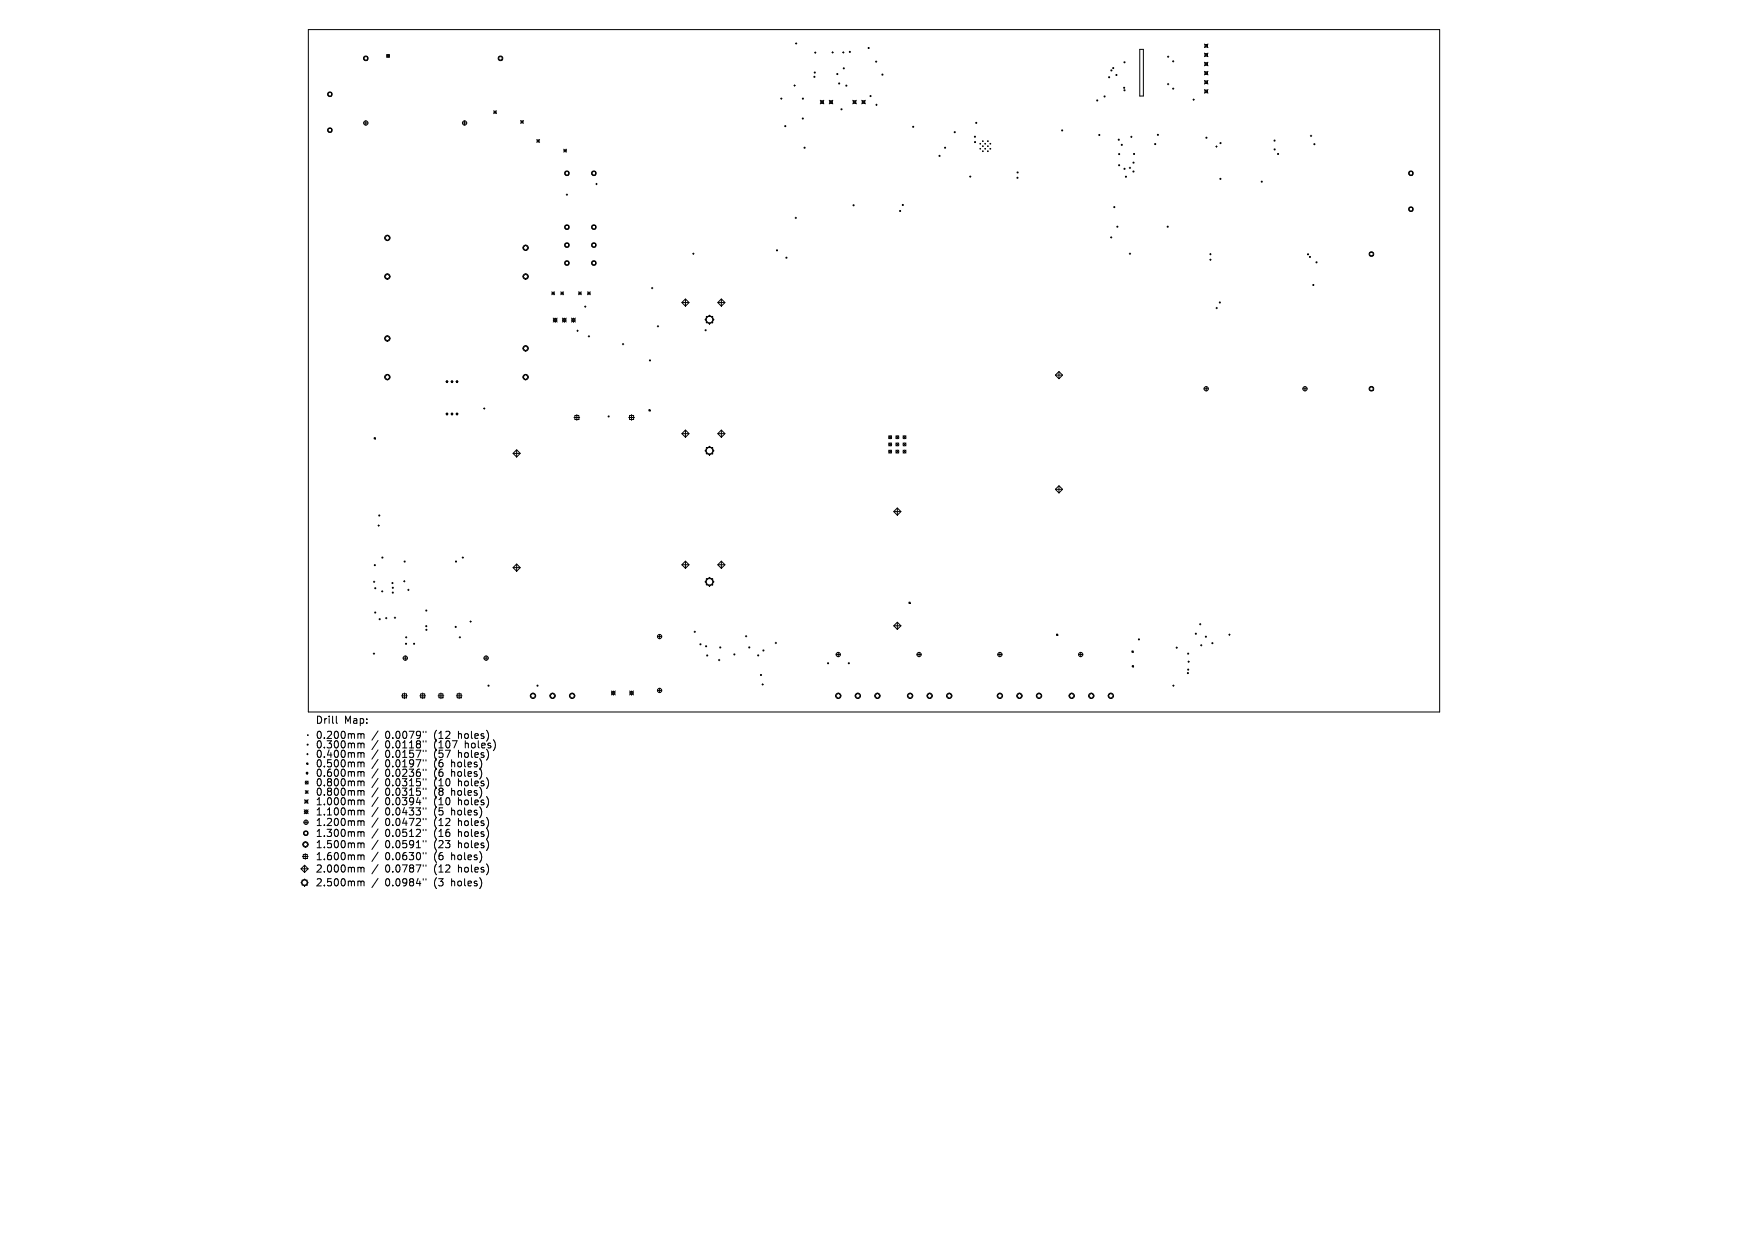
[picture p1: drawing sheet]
<svg xmlns="http://www.w3.org/2000/svg" width="297mm" height="210mm" viewBox="0 0 297 210" stroke-linecap="round" stroke-linejoin="round" font-family="sans-serif">
<defs><g id="words">
<g font-size="1.7">
<text x="53.6" y="123.1">Drill</text>
<text x="53.6" y="125.7">0.200mm</text>
<text x="58.5" y="123.1">Map:</text>
<text x="65.4" y="125.7">0.0079&quot;</text>
<text x="73.8" y="125.7">(12</text>
<text x="78" y="125.7">holes)</text>
<text x="53.6" y="127.3">0.300mm</text>
<text x="53.6" y="128.9">0.400mm</text>
<text x="53.6" y="130.5">0.500mm</text>
<text x="65.4" y="127.3">0.0118&quot;</text>
<text x="65.4" y="128.9">0.0157&quot;</text>
<text x="65.4" y="130.5">0.0197&quot;</text>
<text x="73.8" y="127.3">(107</text>
<text x="73.8" y="128.9">(57</text>
<text x="73.8" y="130.5">(6</text>
<text x="76.9" y="130.5">holes)</text>
<text x="78" y="128.9">holes)</text>
<text x="79.2" y="127.3">holes)</text>
<text x="53.6" y="132.1">0.600mm</text>
<text x="53.6" y="133.8">0.800mm</text>
<text x="53.6" y="135.4">0.800mm</text>
<text x="53.6" y="137">1.000mm</text>
<text x="65.4" y="132.1">0.0236&quot;</text>
<text x="65.4" y="133.8">0.0315&quot;</text>
<text x="65.4" y="135.4">0.0315&quot;</text>
<text x="65.4" y="137">0.0394&quot;</text>
<text x="73.8" y="132.1">(6</text>
<text x="73.8" y="133.8">(10</text>
<text x="73.8" y="135.4">(8</text>
<text x="73.8" y="137">(10</text>
<text x="76.9" y="132.1">holes)</text>
<text x="76.9" y="135.4">holes)</text>
<text x="78" y="133.8">holes)</text>
<text x="78" y="137">holes)</text>
<text x="53.6" y="138.7">1.100mm</text>
<text x="53.6" y="140.5">1.200mm</text>
<text x="53.6" y="142.4">1.300mm</text>
<text x="65.4" y="138.7">0.0433&quot;</text>
<text x="65.4" y="140.5">0.0472&quot;</text>
<text x="65.4" y="142.4">0.0512&quot;</text>
<text x="73.8" y="138.7">(5</text>
<text x="73.8" y="140.5">(12</text>
<text x="73.8" y="142.4">(16</text>
<text x="76.9" y="138.7">holes)</text>
<text x="78" y="140.5">holes)</text>
<text x="78" y="142.4">holes)</text>
<text x="53.6" y="144.3">1.500mm</text>
<text x="53.6" y="146.3">1.600mm</text>
<text x="53.6" y="148.4">2.000mm</text>
<text x="65.4" y="144.3">0.0591&quot;</text>
<text x="65.4" y="146.3">0.0630&quot;</text>
<text x="65.4" y="148.4">0.0787&quot;</text>
<text x="73.8" y="144.3">(23</text>
<text x="73.8" y="146.3">(6</text>
<text x="73.8" y="148.4">(12</text>
<text x="76.9" y="146.3">holes)</text>
<text x="78" y="144.3">holes)</text>
<text x="78" y="148.4">holes)</text>
<text x="53.6" y="150.8">2.500mm</text>
<text x="65.4" y="150.8">0.0984&quot;</text>
<text x="73.8" y="150.8">(3</text>
<text x="76.9" y="150.8">holes)</text>
</g>
</g></defs>
<g fill="none" stroke="#000" stroke-width=".17">
<path d="M52.4 5h192.2v116h-192.2zM55.8 15.7h.5v.6h-.5zM61.9 9.6h.5v.6h-.5zM65.7 9.3l.5 .4M66.2 9.3l-.5 .4M83.9 18.8l.5 .5M83.9 19.1h.5M84.1 18.8v.5M84.4 18.8l-.5 .5M84.8 9.6h.5v.6h-.5zM132.6 16.8h.3M132.8 16.6v.3"/>
<path d="M134.9 14.5h.2M135 14.4v.3M135.1 7.4h.3M135.3 7.3v.2M138.4 8.9h.2M138.5 8.8v.3M139.4 17l.6 .6M139.5 17.1h.4v.5h-.4zM140 17l-.6 .6M140.9 17l.6 .6M141 17.1h.4v.5h-.4zM141.3 8.9h.3"/>
<path d="M141.5 8.8v.2M141.5 17l-.6 .6M143.2 8.9h.2M143.3 8.8v.2M144.9 17l.6 .6M145 17.1h.4v.5h-.4zM145.5 17l-.6 .6M146.4 17l.6 .6M146.5 17.1h.4v.5h-.4zM147 17l-.6 .6M148.7 10.5h.3M148.8 17.8h.2"/>
<path d="M148.9 10.4v.2M148.9 17.7v.2M193.7 8.4h.6v7.9h-.6zM198.4 9.6h.2M198.4 14.3h.2M198.5 9.5v.3M198.5 14.2v.2M199.2 10.4h.3M199.2 15.1h.3M199.3 10.3v.2M199.3 14.9v.3M202.7 16.9h.2"/>
<path d="M202.8 16.8v.3M204.6 7.5l.7 .6M204.6 9l.7 .6M204.6 10.6l.7 .6M204.6 12.1l.7 .6M204.6 13.7l.7 .6M204.6 15.2l.7 .6M204.7 7.6h.5v.4h-.5zM204.7 9.1h.5v.4h-.5zM204.7 10.7h.5v.4h-.5zM204.7 12.2h.5v.4h-.5zM204.7 13.8h.5v.4h-.5z"/>
<path d="M204.7 15.3h.5v.4h-.5zM205.3 7.5l-.7 .6M205.3 9l-.7 .6M205.3 10.6l-.7 .6M205.3 12.1l-.7 .6M205.3 13.7l-.7 .6M205.3 15.2l-.7 .6M55.8 21.8h.5v.6h-.5zM61.8 20.9h.7M62.2 20.5v.8M78.6 20.9h.7M78.9 20.5v.8"/>
<path d="M88.5 20.5l.4 .5M88.5 20.7h.4M88.7 20.5v.5M88.9 20.5l-.4 .5M91.2 23.7l.5 .5M91.2 23.9h.5M91.4 23.7v.5M91.7 23.7l-.5 .5M95.8 25.4l.5 .4M95.8 25.6h.5M96 25.4v.4M96 29.2h.6v.5h-.6z"/>
<path d="M96 38.3h.6v.6h-.6zM96.2 33.1h.2M96.3 25.4l-.5 .4M96.3 33v.2M100.6 29.2h.6v.5h-.6zM100.6 38.3h.6v.6h-.6zM101.2 31.3h.3M101.3 31.1v.3M135.1 37h.2M135.2 36.9v.2M164.7 30h.3M164.8 29.9v.2"/>
<path d="M166.5 24.4l.1 .1M166.5 25.2l.1 .1M166.6 24.4l-.1 .1M166.6 25.2l-.1 .1M166.9 24.8l.2 .1M166.9 25.6l.2 .2M166.9 23.9l.2 .2M167.1 23.9l-.2 .2M167.1 24.8l-.2 .1M167.1 25.6l-.2 .2M167.3 24.4l.2 .1M167.3 25.2l.2 .1"/>
<path d="M167.5 24.4l-.2 .1M167.5 25.2l-.2 .1M167.8 24.8l.1 .1M167.8 25.6l.1 .2M167.8 23.9l.1 .2M167.9 23.9l-.1 .2M167.9 24.8l-.1 .1M167.9 25.6l-.1 .2M168.2 25.2l.1 .1M168.2 24.4l.1 .1M168.3 24.4l-.1 .1M168.3 25.2l-.1 .1"/>
<path d="M191.9 28.5h.2M192 28.4v.2M192.1 23.3h.2M192.2 23.1v.3M206.6 24.9h.2M206.7 24.8v.2M222.6 23.1h.3M222.8 23v.2M239.4 29.2h.6v.5h-.6zM239.4 35.3h.6v.5h-.6zM65.4 40.4l.4-.4 .5 .4-.5 .5zM65.4 47l.4-.5 .5 .5-.5 .4z"/>
<path d="M65.4 57.5l.4-.4 .5 .4-.5 .5zM88.9 47l.4-.5 .5 .5-.5 .4zM88.9 59.2l.4-.5 .5 .5-.5 .4zM89.3 41.6l.5 .5-.5 .5-.4-.5zM93.7 49.6l.5 .5M93.7 49.8h.5M94 49.6v.5M94 54.4l.3-.4 .4 .4-.4 .3zM94 54l.7 .7M94.2 49.6l-.5 .5M94.7 54l-.7 .7M95.3 49.8h.5"/>
<path d="M95.3 49.6l.5 .5M95.5 49.6v.5M95.5 54.4l.4-.4 .3 .4-.3 .3zM95.5 54l.7 .7M95.8 49.6l-.5 .5M96 41.4h.6v.5h-.6zM96 44.4h.6v.6h-.6zM96.2 54l-.7 .7M97.1 54l.7 .7M97.4 54l.4 .4-.4 .3-.3-.3zM97.8 54l-.7 .7M98 56.2h.3"/>
<path d="M98.1 56.1v.2M98.3 49.8h.5M98.3 49.6l.5 .5M98.5 49.6v.5M98.8 49.6l-.5 .5M99.3 52.1h.3M99.4 52v.2M99.8 49.8h.5M99.8 49.6l.5 .5M99.9 57.1h.3M100.1 49.6v.5M100.1 57v.3"/>
<path d="M100.3 49.6l-.5 .5M100.6 41.4h.6v.5h-.6zM100.6 44.4h.6v.6h-.6zM105.7 58.5h.3M105.9 58.3v.3M110.7 49h.2M110.8 48.8v.3M111.7 55.4h.2M111.8 55.3v.3M115.9 51.4l.6-.6 .6 .6-.6 .6zM115.9 51.4h1.2M116.5 50.8v1.2"/>
<path d="M117.7 43.1h.2M117.8 43v.2M120 53.8h1.1v1h-1.1zM120.6 53.5l.7 .8-.7 .8-.8-.8zM122 51.4l.6-.6 .6 .6-.6 .6zM122 51.4h1.2M122.6 50.8v1.2M188.7 40.3h.2M188.8 40.2v.3M191.9 43.1h.2M192 43v.2M205.5 43.2h.3"/>
<path d="M205.5 44.1h.3M205.7 43.1v.2M205.7 44v.3M206.6 52.3h.3M206.7 52.2v.3M232.7 42.9h.6v.6h-.6zM63.6 74.4h.2v.2h-.2zM65.4 64.1l.4-.5 .5 .5-.5 .4zM75.8 64.8l.1-.2 .2 .2-.2 .2zM75.9 70.1l.2 .2-.2 .2-.1-.2zM76.6 64.8l.2-.2 .2 .2-.2 .2zM76.8 70.1l.2 .2-.2 .2-.2-.2z"/>
<path d="M77.5 64.8l.2-.2 .1 .2-.1 .2zM77.5 70.3l.2-.2 .1 .2-.1 .2zM82.2 69.4h.2M82.3 69.3v.2M87.2 77h1.2M87.8 76.4l.6 .6-.6 .6-.6-.6zM87.8 76.4v1.2M88.9 64.1l.4-.5 .5 .5-.5 .4zM97.5 70.9h1M97.7 70.6h.7v.7h-.7zM98 70.4v1M106.8 70.9h1"/>
<path d="M107 70.6h.7v.7h-.7zM107.3 70.4v1M110.3 69.6h.2v.2h-.2zM115.9 73.7l.6-.6 .6 .6-.6 .6zM115.9 73.7h1.2M116.5 73.1v1.2M119.8 76.6l.8-.8 .7 .8-.7 .7zM120 76h1.1v1.1h-1.1zM122 73.7l.6-.6 .6 .6-.6 .6zM122 73.7h1.2M122.6 73.1v1.2M151 74l.5 .5"/>
<path d="M151 75.3l.5 .5M151 76.5l.5 .5M151.5 74l-.5 .5M151.5 75.3l-.5 .5M151.5 76.5l-.5 .5M152.2 75.3l.5 .5M152.2 76.5l.5 .5M152.2 74l.5 .5M152.7 74l-.5 .5M152.7 75.3l-.5 .5M152.7 76.5l-.5 .5M153.4 76.5l.5 .5"/>
<path d="M153.4 75.3l.5 .5M153.4 74l.5 .5M153.9 74l-.5 .5M153.9 75.3l-.5 .5M153.9 76.5l-.5 .5M179.3 63.7h1.2M179.9 63.1l.6 .6-.6 .6-.6-.6zM179.9 63.1v1.2M204.6 66.1h.7M204.9 65.7v.7M221.4 66.1h.7M221.7 65.7v.7"/>
<path d="M232.7 65.8h.6v.5h-.6zM63.4 98.9h.3M63.6 98.7v.3M64.2 89.3h.3M64.3 89.2v.2M68.6 98.8h.2M68.7 98.6v.3M78.5 94.7h.3M78.6 94.6v.3M87.2 96.4l.6-.6 .6 .6-.6 .7zM87.2 96.4h1.2M87.8 95.8v1.3"/>
<path d="M115.9 96l.6-.7 .6 .7-.6 .6zM115.9 96h1.2M116.5 95.3v1.3M120 98.3h1.1v1.1h-1.1zM120.6 98.1l.7 .8-.7 .7-.8-.7zM122 96l.6-.7 .6 .7-.6 .6zM122 96h1.2M122.6 95.3v1.3M151.9 86.9h1.2M152.5 86.3l.6 .6-.6 .6-.6-.6zM152.5 86.3v1.2M179.3 83.1h1.2"/>
<path d="M179.9 82.5l.6 .6-.6 .6-.6-.6zM179.9 82.5v1.2M63.4 111.1h.3M63.5 110.9v.3M64.8 100.5h.3M64.9 100.4v.2M65.5 105h.2M65.6 104.9v.2M67 105h.2M67.1 104.8v.3M68.2 118.2h1M68.4 117.9h.7v.7h-.7z"/>
<path d="M68.5 111.8h.7M68.7 117.7v1M68.9 111.5v.7M68.9 108.3h.2M69 108.2v.2M69.3 100.2h.2M69.4 100.1v.3M71.3 118.2h1M71.5 117.9h.7v.7h-.7zM71.8 117.7v1M74.4 118.2h1M74.6 117.9h.7v.7h-.7z"/>
<path d="M74.9 117.7v1M77.5 118.2h1M77.7 117.9h.7v.7h-.7zM78 108.3h.3M78 117.7v1M78.1 108.2v.2M79.8 105.6h.3M80 105.5v.2M82.2 111.8h.8M82.6 111.5v.7M90.1 118.2l.5-.4 .4 .4-.4 .5zM93.4 118.2l.5-.4 .4 .4-.4 .5z"/>
<path d="M97.2 117.8l.5 .4-.5 .5-.4-.5zM103.9 117.4l.6 .7M104.2 117.4l.3 .3-.3 .4-.3-.4zM104.5 117.4l-.6 .7M107 117.4l.6 .7M107.3 117.4l.3 .3-.3 .4-.3-.4zM107.6 117.4l-.6 .7M111.7 108.2h.7M111.7 117.3h.7M112.1 107.8v.7M112.1 116.9v.8M117.9 107.4h.3"/>
<path d="M118.1 107.2v.3M122.1 112.1h.2M122.2 112v.3M126.6 108.1h.3M126.8 108v.2M129.5 116.3h.2M129.6 116.2v.2M131.7 109.2h.3M131.8 109.1v.3M142.1 111.2h.7M142.4 117.8l.5 .4-.5 .5-.4-.5zM142.4 110.8v.8"/>
<path d="M145.3 118.2l.5-.4 .4 .4-.4 .5zM148.6 118.2l.5-.4 .4 .4-.4 .5zM151.9 106.3h1.2M152.5 105.7l.6 .6-.6 .6-.6-.6zM152.5 105.7v1.2M154.2 118.2l.4-.4 .5 .4-.5 .5zM154.4 102.3h.3v.2h-.3zM155.8 111.2h.7M156.2 110.8v.8M157.5 118.2l.5-.4 .4 .4-.4 .5zM160.8 118.2l.5-.4 .4 .4-.4 .5zM169.4 118.2l.5-.4 .4 .4-.4 .5z"/>
<path d="M169.5 111.2h.8M169.9 110.8v.8M172.8 118.2l.4-.4 .5 .4-.5 .5zM176.5 117.8l.5 .4-.5 .5-.4-.5zM179.5 107.7h.2v.3h-.2zM181.6 118.2l.5-.4 .5 .4-.5 .5zM183.3 111.2h.7M183.6 110.8v.8M185 118.2l.4-.4 .5 .4-.5 .5zM188.7 117.8l.5 .4-.5 .5-.4-.5zM192.3 110.6h.2v.2h-.2zM192.4 113.1h.2v.2h-.2z"/>
<path d="M199.2 116.5h.3M199.4 116.4v.2M199.8 110h.3M199.9 109.9v.3M201.8 112.4h.3M202 112.3v.3M203.8 106.1h.2M203.9 105.9v.3M204 109.6h.2M204.1 109.5v.3M208.8 107.8h.2M208.9 107.7v.3"/>
<path d="M51.6 139.7h.8M51.7 137.6l.7 .7M51.7 135.9l.7 .6M51.8 136h.5v.4h-.5zM51.9 132.7l.5 .5M51.9 134.3l.5 .5M51.9 134.6h.5M52 139.3v.8M52 137.6l.4 .3-.4 .4-.3-.4zM52.1 129.6h.2v.3h-.2zM52.1 128.1h.3M52.1 134.3v.5"/>
<path d="M52.2 131.2l.2 .2-.2 .1-.2-.1zM52.2 124.8l.2 .2M52.2 128v.3M52.4 124.8l-.2 .2M52.4 132.7l-.5 .5M52.4 134.3l-.5 .5M52.4 135.9l-.7 .6M52.4 137.6l-.7 .7M57.1 121.7v1l.2 .2M61 124.7l.3 .1M61 126.3l.3 .1M61 127.9l.3 .2"/>
<path d="M61 129.5l.3 .2M61 131.1l.3 .2M61 132.7l.3 .2M61 134.3l.3 .2M61 135.9l.3 .2M61 137.7l.3 .1M61 139.5l.3 .1M61.3 124.8l.2-.1h.3l.1 .8M61.3 124.8v.7M61.3 126.4v.7M61.3 128.1v.6M61.3 129.7v.6"/>
<path d="M61.3 131.3v.6M61.3 132.9v.6M61.3 134.5v.6M61.3 136.1v.6M61.3 137.8v.7M61.3 139.6v.7M61.3 126.4l.2-.1h.3l.1 .8M61.3 128.1l.2-.2h.3l.1 .8M61.3 129.7l.2-.2h.3l.1 .8M61.3 131.3l.2-.2 .3 .1 .1 .7M61.3 132.9l.2-.2 .3 .1 .1 .7M61.3 134.5l.2-.2 .3 .1 .1 .7"/>
<path d="M61.3 136.1l.2-.2 .3 .1 .1 .7M61.3 137.8l.2-.1h.3l.1 .8M61.3 139.6l.2-.1h.3l.1 .8M64.2 124.2l-1 1.6M64.2 125.8l-1 1.6M64.2 127.4l-1 1.6M64.2 129l-1 1.6M64.2 130.6l-1 1.6M64.2 132.2l-1 1.6M64.2 133.9l-1 1.5M64.2 135.5l-1 1.5M64.2 137.2l-1 1.6"/>
<path d="M64.2 139l-1 1.6M71.9 124.2v.3M71.9 125.9v.2M71.9 127.5v.2M71.9 129.1v.2M71.9 130.7v.2M71.9 132.3v.2M71.9 133.9v.2M71.9 135.5v.3M71.9 137.3v.2M71.9 139.1v.2M72.4 124.2v.3"/>
<path d="M72.4 125.9v.2M72.4 127.5v.2M72.4 129.1v.2M72.4 130.7v.2M72.4 132.3v.2M72.4 133.9v.2M72.4 135.5v.3M72.4 137.3v.2M72.4 139.1v.2M51.1 147.6h1.3M51.3 149.5h.9v.9h-.9zM51.4 145.5h1"/>
<path d="M51.4 143.5l.5-.5 .5 .5-.5 .4zM51.5 145.2h.7v.7h-.7zM51.7 141.3h.5v.5h-.5zM51.7 147l.7 .6-.7 .6-.6-.6zM51.7 149.3l.7 .7-.7 .6-.6-.6zM51.7 147v1.2M51.9 145v1M61 141.3l.3 .2M61 143.2l.3 .2M61 145.3l.3 .1M61 147.4l.3 .1M61 149.7l.3 .2"/>
<path d="M61.3 141.5v.6M61.3 143.4v.6M61.3 145.4v.7M61.3 147.5v.7M61.3 149.9v.6M61.3 141.5l.2-.2 .3 .1 .1 .7M61.3 143.4l.2-.2 .3 .1 .1 .7M61.3 145.4l.2-.1h.3l.1 .8M61.3 147.5l.2-.1h.3l.1 .8M61.3 149.9l.2-.2 .3 .1 .1 .7M64.2 140.8l-1 1.6M64.2 142.8l-1 1.5"/>
<path d="M64.2 144.8l-1 1.6M64.2 146.9l-1 1.6M64.2 149.2l-1 1.6M71.9 140.9v.2M71.9 142.8v.3M71.9 144.9v.2M71.9 147v.2M71.9 149.3v.2M72.4 140.9v.2M72.4 142.8v.3M72.4 144.9v.2M72.4 147v.2"/>
<path d="M72.4 149.3v.2"/>
<circle cx="56.1" cy="16" r=".4"/>
<circle cx="62.2" cy="9.9" r=".4"/>
<circle cx="65.9" cy="9.5" r=".24"/>
<circle cx="85" cy="9.9" r=".4"/>
<circle cx="136.4" cy="16.8" r=".09"/>
<circle cx="138.4" cy="13.1" r=".09"/>
<circle cx="138.4" cy="12.3" r=".09"/>
<circle cx="142.3" cy="12.6" r=".09"/>
<circle cx="142.6" cy="14.2" r=".09"/>
<circle cx="143" cy="18.6" r=".09"/>
<circle cx="143.4" cy="11.6" r=".09"/>
<circle cx="143.8" cy="14.5" r=".09"/>
<circle cx="144.4" cy="8.8" r=".09"/>
<circle cx="147.6" cy="8.2" r=".09"/>
<circle cx="147.9" cy="16.3" r=".09"/>
<circle cx="149.9" cy="12.7" r=".09"/>
<circle cx="186.4" cy="17.1" r=".09"/>
<circle cx="187.7" cy="16.4" r=".09"/>
<circle cx="188.5" cy="13.1" r=".09"/>
<circle cx="188.8" cy="12" r=".09"/>
<circle cx="189.1" cy="11.6" r=".09"/>
<circle cx="189.7" cy="12.7" r=".09"/>
<circle cx="191" cy="14.9" r=".09"/>
<circle cx="191.1" cy="10.6" r=".09"/>
<circle cx="191.1" cy="15.3" r=".09"/>
<circle cx="56.1" cy="22.1" r=".4"/>
<circle cx="62.2" cy="20.9" r=".37"/>
<circle cx="78.9" cy="20.9" r=".37"/>
<circle cx="96.3" cy="38.6" r=".4"/>
<circle cx="96.3" cy="29.4" r=".4"/>
<circle cx="100.9" cy="38.6" r=".4"/>
<circle cx="100.9" cy="29.4" r=".4"/>
<circle cx="133.4" cy="21.4" r=".09"/>
<circle cx="136.4" cy="20.1" r=".09"/>
<circle cx="136.7" cy="25.1" r=".09"/>
<circle cx="145" cy="34.9" r=".09"/>
<circle cx="152.9" cy="35.8" r=".09"/>
<circle cx="153.4" cy="34.8" r=".09"/>
<circle cx="155.2" cy="21.5" r=".09"/>
<circle cx="159.6" cy="26.5" r=".09"/>
<circle cx="160.6" cy="25.1" r=".09"/>
<circle cx="162.2" cy="22.5" r=".09"/>
<circle cx="165.7" cy="23.2" r=".09"/>
<circle cx="165.7" cy="24.1" r=".09"/>
<circle cx="165.9" cy="20.9" r=".09"/>
<circle cx="172.9" cy="30.2" r=".09"/>
<circle cx="172.9" cy="29.3" r=".09"/>
<circle cx="180.5" cy="22.2" r=".09"/>
<circle cx="186.8" cy="22.9" r=".09"/>
<circle cx="189.3" cy="35.2" r=".09"/>
<circle cx="189.9" cy="38.5" r=".09"/>
<circle cx="190.1" cy="23.7" r=".09"/>
<circle cx="190.1" cy="28.1" r=".09"/>
<circle cx="190.1" cy="26.2" r=".09"/>
<circle cx="190.6" cy="24.6" r=".09"/>
<circle cx="191.1" cy="28.7" r=".09"/>
<circle cx="191.3" cy="30" r=".09"/>
<circle cx="192.6" cy="29.1" r=".09"/>
<circle cx="192.6" cy="27.6" r=".09"/>
<circle cx="192.7" cy="26.2" r=".09"/>
<circle cx="196.3" cy="24.5" r=".09"/>
<circle cx="196.7" cy="22.9" r=".09"/>
<circle cx="198.4" cy="38.5" r=".09"/>
<circle cx="205" cy="23.4" r=".09"/>
<circle cx="207.4" cy="30.4" r=".09"/>
<circle cx="207.4" cy="24.3" r=".09"/>
<circle cx="214.4" cy="30.9" r=".09"/>
<circle cx="216.6" cy="23.9" r=".09"/>
<circle cx="216.6" cy="25.4" r=".09"/>
<circle cx="217.2" cy="26.2" r=".09"/>
<circle cx="223.3" cy="24.5" r=".09"/>
<circle cx="239.7" cy="35.5" r=".4"/>
<circle cx="239.7" cy="29.4" r=".4"/>
<circle cx="65.8" cy="40.4" r=".46"/>
<circle cx="65.8" cy="47" r=".46"/>
<circle cx="65.8" cy="57.5" r=".46"/>
<circle cx="89.3" cy="59.2" r=".46"/>
<circle cx="89.3" cy="47" r=".46"/>
<circle cx="89.3" cy="42.1" r=".46"/>
<circle cx="96.3" cy="41.6" r=".4"/>
<circle cx="96.3" cy="44.7" r=".4"/>
<circle cx="100.9" cy="41.6" r=".4"/>
<circle cx="100.9" cy="44.7" r=".4"/>
<circle cx="119.9" cy="56.1" r=".09"/>
<circle cx="132" cy="42.5" r=".09"/>
<circle cx="133.6" cy="43.8" r=".09"/>
<circle cx="207.3" cy="51.4" r=".09"/>
<circle cx="222.2" cy="43.2" r=".09"/>
<circle cx="222.6" cy="43.7" r=".09"/>
<circle cx="223.1" cy="48.4" r=".09"/>
<circle cx="223.7" cy="44.6" r=".09"/>
<circle cx="233" cy="43.2" r=".4"/>
<circle cx="65.8" cy="64.1" r=".46"/>
<circle cx="89.3" cy="64.1" r=".46"/>
<circle cx="103.4" cy="70.8" r=".09"/>
<circle cx="110.4" cy="61.2" r=".09"/>
<circle cx="151.2" cy="76.7" r=".24"/>
<circle cx="151.2" cy="75.5" r=".24"/>
<circle cx="151.2" cy="74.3" r=".24"/>
<circle cx="152.5" cy="75.5" r=".24"/>
<circle cx="152.5" cy="76.7" r=".24"/>
<circle cx="152.5" cy="74.3" r=".24"/>
<circle cx="153.7" cy="76.7" r=".24"/>
<circle cx="153.7" cy="74.3" r=".24"/>
<circle cx="153.7" cy="75.5" r=".24"/>
<circle cx="204.9" cy="66.1" r=".37"/>
<circle cx="221.7" cy="66.1" r=".37"/>
<circle cx="233" cy="66.1" r=".4"/>
<circle cx="63.7" cy="96" r=".09"/>
<circle cx="63.8" cy="99.9" r=".09"/>
<circle cx="64.4" cy="87.6" r=".09"/>
<circle cx="65" cy="94.7" r=".09"/>
<circle cx="66.7" cy="99.1" r=".09"/>
<circle cx="66.7" cy="99.9" r=".09"/>
<circle cx="68.8" cy="95.4" r=".09"/>
<circle cx="77.5" cy="95.4" r=".09"/>
<circle cx="63.8" cy="104.1" r=".09"/>
<circle cx="64.5" cy="105.2" r=".09"/>
<circle cx="66.7" cy="100.7" r=".09"/>
<circle cx="68.9" cy="111.8" r=".37"/>
<circle cx="69" cy="109.4" r=".09"/>
<circle cx="70.4" cy="109.4" r=".09"/>
<circle cx="72.4" cy="106.4" r=".09"/>
<circle cx="72.4" cy="103.7" r=".09"/>
<circle cx="72.4" cy="107" r=".09"/>
<circle cx="77.4" cy="106.5" r=".09"/>
<circle cx="82.6" cy="111.8" r=".37"/>
<circle cx="83" cy="116.5" r=".09"/>
<circle cx="90.6" cy="118.2" r=".46"/>
<circle cx="91.3" cy="116.5" r=".09"/>
<circle cx="93.9" cy="118.2" r=".46"/>
<circle cx="97.2" cy="118.2" r=".46"/>
<circle cx="112.1" cy="117.3" r=".37"/>
<circle cx="112.1" cy="108.2" r=".37"/>
<circle cx="119" cy="109.5" r=".09"/>
<circle cx="120" cy="109.8" r=".09"/>
<circle cx="120.2" cy="111.4" r=".09"/>
<circle cx="122.4" cy="110" r=".09"/>
<circle cx="124.8" cy="111.2" r=".09"/>
<circle cx="127.3" cy="110" r=".09"/>
<circle cx="128.8" cy="111.4" r=".09"/>
<circle cx="129.3" cy="114.7" r=".09"/>
<circle cx="129.7" cy="110.5" r=".09"/>
<circle cx="140.7" cy="112.7" r=".09"/>
<circle cx="142.4" cy="111.2" r=".37"/>
<circle cx="142.4" cy="118.2" r=".46"/>
<circle cx="144.2" cy="112.7" r=".09"/>
<circle cx="145.8" cy="118.2" r=".46"/>
<circle cx="149.1" cy="118.2" r=".46"/>
<circle cx="154.6" cy="118.2" r=".46"/>
<circle cx="156.2" cy="111.2" r=".37"/>
<circle cx="158" cy="118.2" r=".46"/>
<circle cx="161.3" cy="118.2" r=".46"/>
<circle cx="169.9" cy="111.2" r=".37"/>
<circle cx="169.9" cy="118.2" r=".46"/>
<circle cx="173.2" cy="118.2" r=".46"/>
<circle cx="176.5" cy="118.2" r=".46"/>
<circle cx="182.1" cy="118.2" r=".46"/>
<circle cx="183.6" cy="111.2" r=".37"/>
<circle cx="185.4" cy="118.2" r=".46"/>
<circle cx="188.7" cy="118.2" r=".46"/>
<circle cx="193.5" cy="108.6" r=".09"/>
<circle cx="201.8" cy="114.4" r=".09"/>
<circle cx="201.9" cy="111.1" r=".09"/>
<circle cx="201.9" cy="113.8" r=".09"/>
<circle cx="203.2" cy="107.7" r=".09"/>
<circle cx="204.9" cy="108.2" r=".09"/>
<circle cx="206" cy="109.3" r=".09"/>
<circle cx="52" cy="139.7" r=".37"/>
<circle cx="52.1" cy="133" r=".24"/>
<circle cx="52.3" cy="126.5" r=".09"/>
<circle cx="51.9" cy="143.5" r=".46"/>
<circle cx="52" cy="141.6" r=".4"/>
</g>
<use href="#words"/>
</svg>
